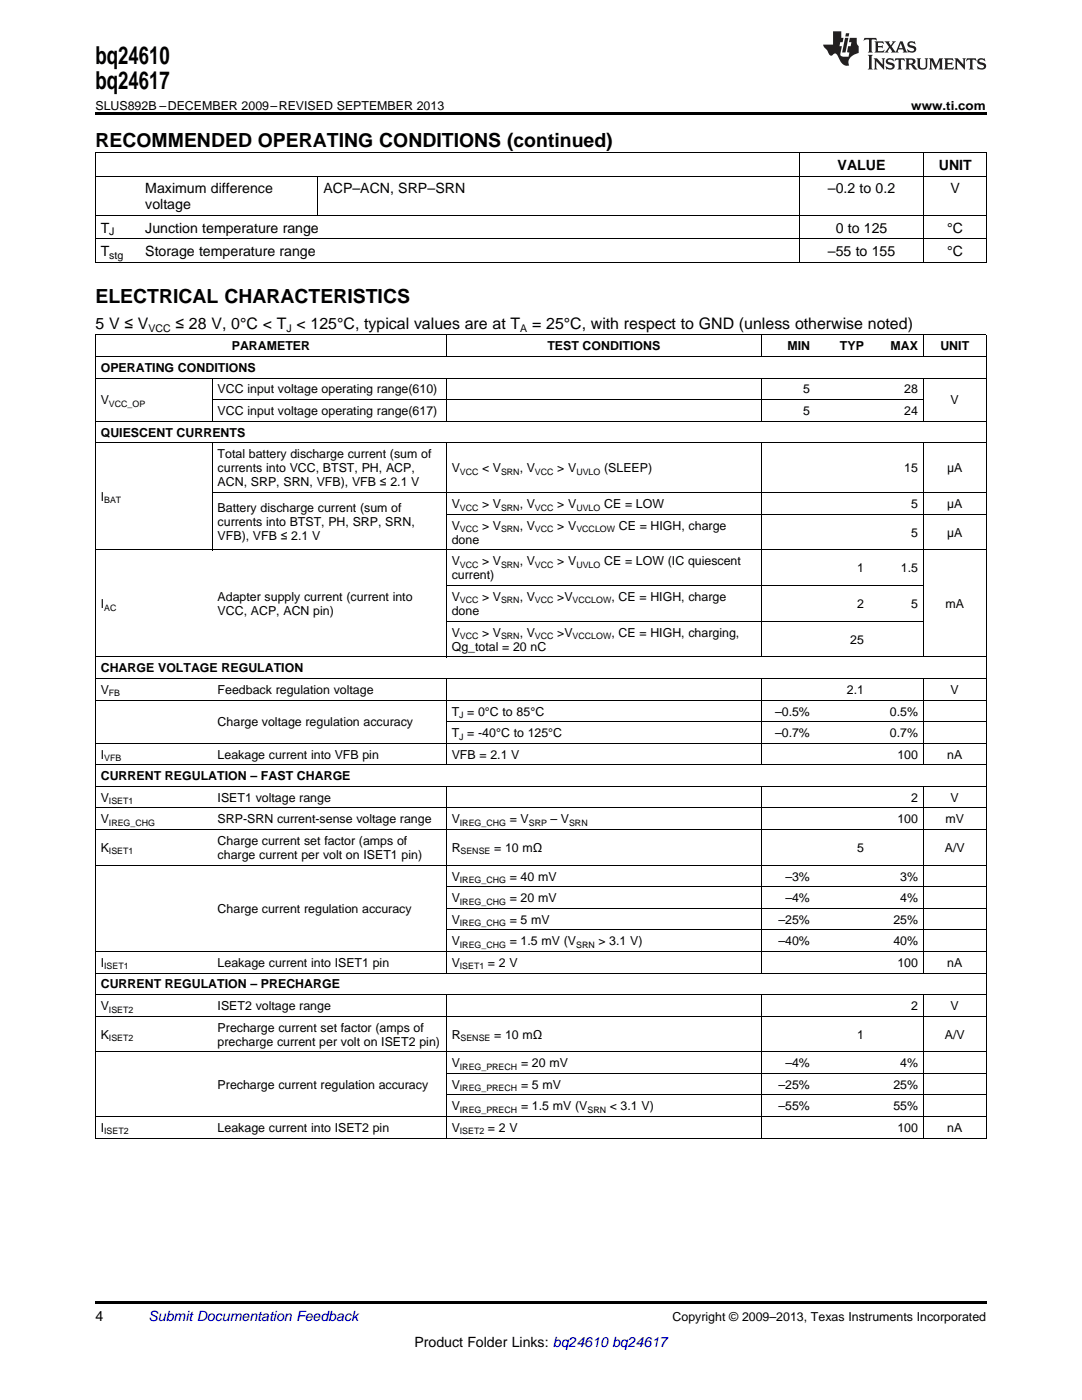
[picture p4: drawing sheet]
<svg xmlns="http://www.w3.org/2000/svg" width="216mm" height="279mm" viewBox="0 0 216 279" stroke-linecap="round" stroke-linejoin="round" font-family="sans-serif">
<defs><g id="words">
<g font-size="4.9">
<text x="19" y="12.8">bq24610</text>
<text x="19" y="17.8">bq24617</text>
</g>
<g font-size="3.9">
<text x="19" y="29.3">RECOMMENDED OPERATING CONDITIONS (continued)</text>
<text x="19" y="60.5">ELECTRICAL CHARACTERISTICS</text>
</g>
<g font-size="3.2">
<text x="19" y="65.6">5 V ≤ V</text>
<text x="35" y="65.6">≤ 28 V, 0°C &lt; T &lt; 125°C, typical values are at T</text>
<text x="106.2" y="65.6">= 25°C, with respect to GND (unless otherwise noted)</text>
</g>
<g font-size="2.8">
<text x="167.1" y="33.9">VALUE</text>
<text x="187.3" y="33.9">UNIT</text>
<text x="29" y="38.6">Maximum difference</text>
<text x="29" y="41.8">voltage</text>
<text x="64.6" y="38.6">ACP–ACN, SRP–SRN</text>
<text x="165.2" y="38.6">–0.2 to 0.2</text>
<text x="189.7" y="38.6">V</text>
<text x="20.1" y="46.4">T</text>
<text x="29" y="46.4">Junction temperature range</text>
<text x="166.8" y="46.4">0 to 125</text>
<text x="189" y="46.4">°C</text>
<text x="20.1" y="51.1">T</text>
<text x="29" y="51.1">Storage temperature range</text>
<text x="165.2" y="51.1">–55 to 155</text>
<text x="189" y="51.1">°C</text>
<text x="19" y="263.6">4</text>
<text x="82.7" y="268.9">Product Folder Links: bq24610 bq24617</text>
</g>
<text font-size="2.8" fill="#0000c8" x="29.6" y="263.6">Submit Documentation Feedback</text>
<g font-size="2.5">
<text x="19" y="21.9">SLUS892B –DECEMBER 2009–REVISED SEPTEMBER 2013</text>
<text x="181.8" y="21.9">www.ti.com</text>
<text x="46.2" y="69.9">PARAMETER</text>
<text x="109.2" y="69.9">TEST CONDITIONS</text>
<text x="157.1" y="69.9">MIN</text>
<text x="167.6" y="69.9">TYP</text>
<text x="177.7" y="69.9">MAX</text>
<text x="187.6" y="69.9">UNIT</text>
<text x="20.1" y="74.2">OPERATING CONDITIONS</text>
<text x="20.1" y="80.7">V</text>
<text x="43.4" y="78.5">VCC input voltage operating range(610)</text>
<text x="43.4" y="82.8">VCC input voltage operating range(617)</text>
<text x="160.3" y="78.5">5</text>
<text x="160.3" y="82.8">5</text>
<text x="180.4" y="78.5">28</text>
<text x="180.4" y="82.8">24</text>
<text x="189.7" y="80.7">V</text>
<text x="20.1" y="87.1">QUIESCENT CURRENTS</text>
<text x="43.4" y="91.4">Total battery discharge current (sum of</text>
<text x="43.4" y="94.3">currents into VCC, BTST, PH, ACP,</text>
<text x="90.1" y="94.3">V</text>
<text x="96.2" y="94.3">&lt; V</text>
<text x="103.7" y="94.3">, V</text>
<text x="111.2" y="94.3">&gt; V</text>
<text x="120.5" y="94.3">(SLEEP)</text>
<text x="180.4" y="94.3">15</text>
<text x="189" y="94.3">μA</text>
<text x="20.1" y="100">I</text>
<text x="43.4" y="97.1">ACN, SRP, SRN, VFB), VFB ≤ 2.1 V</text>
<text x="90.1" y="101.4">V</text>
<text x="96.2" y="101.4">&gt; V</text>
<text x="103.7" y="101.4">, V</text>
<text x="111.2" y="101.4">&gt; V</text>
<text x="120.5" y="101.4">CE = LOW</text>
<text x="181.8" y="101.4">5</text>
<text x="189" y="101.4">µA</text>
<text x="43.4" y="102.1">Battery discharge current (sum of</text>
<text x="43.4" y="105">currents into BTST, PH, SRP, SRN,</text>
<text x="43.4" y="107.8">VFB), VFB ≤ 2.1 V</text>
<text x="90.1" y="105.7">V</text>
<text x="96.2" y="105.7">&gt; V</text>
<text x="103.7" y="105.7">, V</text>
<text x="111.2" y="105.7">&gt; V</text>
<text x="123.5" y="105.7">CE = HIGH, charge</text>
<text x="181.8" y="107.1">5</text>
<text x="189" y="107.1">µA</text>
<text x="90.1" y="108.5">done</text>
<text x="90.1" y="112.8">V</text>
<text x="96.2" y="112.8">&gt; V</text>
<text x="103.7" y="112.8">, V</text>
<text x="111.2" y="112.8">&gt; V</text>
<text x="120.5" y="112.8">CE = LOW (IC quiescent</text>
<text x="43.4" y="119.9">Adapter supply current (current into</text>
<text x="90.1" y="115.6">current)</text>
<text x="90.1" y="119.9">V</text>
<text x="96.2" y="119.9">&gt; V</text>
<text x="103.7" y="119.9">, V</text>
<text x="111.2" y="119.9">&gt;V</text>
<text x="122" y="119.9">, CE = HIGH, charge</text>
<text x="171" y="114.2">1</text>
<text x="179.8" y="114.2">1.5</text>
<text x="20.1" y="121.4">I</text>
<text x="43.4" y="122.8">VCC, ACP, ACN pin)</text>
<text x="90.1" y="122.8">done</text>
<text x="171" y="121.4">2</text>
<text x="181.8" y="121.4">5</text>
<text x="188.7" y="121.4">mA</text>
<text x="90.1" y="127.1">V</text>
<text x="90.1" y="129.9">Qg_total = 20 nC</text>
<text x="96.2" y="127.1">&gt; V</text>
<text x="103.7" y="127.1">, V</text>
<text x="111.2" y="127.1">&gt;V</text>
<text x="122" y="127.1">, CE = HIGH, charging,</text>
<text x="169.7" y="128.5">25</text>
<text x="20.1" y="134.2">CHARGE VOLTAGE REGULATION</text>
<text x="20.1" y="138.5">V</text>
<text x="43.4" y="138.5">Feedback regulation voltage</text>
<text x="90.1" y="142.8">T = 0°C to 85°C</text>
<text x="154.7" y="142.8">–0.5%</text>
<text x="169" y="138.5">2.1</text>
<text x="177.6" y="142.8">0.5%</text>
<text x="189.7" y="138.5">V</text>
<text x="43.4" y="145">Charge voltage regulation accuracy</text>
<text x="90.1" y="147.1">T = -40°C to 125°C</text>
<text x="154.7" y="147.1">–0.7%</text>
<text x="177.6" y="147.1">0.7%</text>
<text x="20.1" y="151.4">I</text>
<text x="20.1" y="155.7">CURRENT REGULATION – FAST CHARGE</text>
<text x="43.4" y="151.4">Leakage current into VFB pin</text>
<text x="90.1" y="151.4">VFB = 2.1 V</text>
<text x="179.1" y="151.4">100</text>
<text x="189" y="151.4">nA</text>
<text x="20.1" y="160">V</text>
<text x="43.4" y="160">ISET1 voltage range</text>
<text x="181.8" y="160">2</text>
<text x="189.7" y="160">V</text>
<text x="20.1" y="164.3">V</text>
<text x="43.4" y="164.3">SRP-SRN current-sense voltage range</text>
<text x="90.1" y="164.3">V</text>
<text x="101.7" y="164.3">= V</text>
<text x="109.9" y="164.3">– V</text>
<text x="179.1" y="164.3">100</text>
<text x="188.7" y="164.3">mV</text>
<text x="20.1" y="170">K</text>
<text x="43.4" y="168.6">Charge current set factor (amps of</text>
<text x="43.4" y="171.4">charge current per volt on ISET1 pin)</text>
<text x="90.1" y="170">R</text>
<text x="98.6" y="170">= 10 mΩ</text>
<text x="171" y="170">5</text>
<text x="188.5" y="170">A/V</text>
<text x="90.1" y="175.8">V</text>
<text x="101.7" y="175.8">= 40 mV</text>
<text x="156.7" y="175.8">–3%</text>
<text x="179.6" y="175.8">3%</text>
<text x="43.4" y="182.2">Charge current regulation accuracy</text>
<text x="90.1" y="180.1">V</text>
<text x="90.1" y="184.4">V</text>
<text x="101.7" y="180.1">= 20 mV</text>
<text x="101.7" y="184.4">= 5 mV</text>
<text x="155.3" y="184.4">–25%</text>
<text x="156.7" y="180.1">–4%</text>
<text x="178.3" y="184.4">25%</text>
<text x="179.6" y="180.1">4%</text>
<text x="90.1" y="188.7">V</text>
<text x="101.7" y="188.7">= 1.5 mV (V</text>
<text x="119.4" y="188.7">&gt; 3.1 V)</text>
<text x="155.3" y="188.7">–40%</text>
<text x="178.3" y="188.7">40%</text>
<text x="20.1" y="193">I</text>
<text x="20.1" y="197.3">CURRENT REGULATION – PRECHARGE</text>
<text x="43.4" y="193">Leakage current into ISET1 pin</text>
<text x="90.1" y="193">V</text>
<text x="97.4" y="193">= 2 V</text>
<text x="179.1" y="193">100</text>
<text x="189" y="193">nA</text>
<text x="20.1" y="201.6">V</text>
<text x="43.4" y="201.6">ISET2 voltage range</text>
<text x="181.8" y="201.6">2</text>
<text x="189.7" y="201.6">V</text>
<text x="20.1" y="207.3">K</text>
<text x="43.4" y="205.9">Precharge current set factor (amps of</text>
<text x="43.4" y="208.7">precharge current per volt on ISET2 pin)</text>
<text x="90.1" y="207.3">R</text>
<text x="98.6" y="207.3">= 10 mΩ</text>
<text x="171" y="207.3">1</text>
<text x="188.5" y="207.3">A/V</text>
<text x="90.1" y="213">V</text>
<text x="104" y="213">= 20 mV</text>
<text x="156.7" y="213">–4%</text>
<text x="179.6" y="213">4%</text>
<text x="43.4" y="217.3">Precharge current regulation accuracy</text>
<text x="90.1" y="217.3">V</text>
<text x="90.1" y="221.6">V</text>
<text x="104" y="217.3">= 5 mV</text>
<text x="104" y="221.6">= 1.5 mV (V</text>
<text x="121.7" y="221.6">&lt; 3.1 V)</text>
<text x="155.3" y="217.3">–25%</text>
<text x="155.3" y="221.6">–55%</text>
<text x="178.3" y="217.3">25%</text>
<text x="178.3" y="221.6">55%</text>
<text x="20.1" y="225.9">I</text>
<text x="43.4" y="225.9">Leakage current into ISET2 pin</text>
<text x="90.1" y="225.9">V</text>
<text x="97.4" y="225.9">= 2 V</text>
<text x="179.1" y="225.9">100</text>
<text x="189" y="225.9">nA</text>
<text x="134.2" y="263.6">Copyright © 2009–2013, Texas Instruments Incorporated</text>
</g>
<g font-size="2.1">
<text x="21.8" y="47">J</text>
<text x="21.8" y="51.6">stg</text>
<text x="29.6" y="66.3">VCC</text>
<text x="57.1" y="66.3">J</text>
<text x="103.8" y="66.3">A</text>
</g>
<g font-size="1.8">
<text x="21.7" y="81.2">VCC_OP</text>
<text x="91.8" y="94.8">VCC</text>
<text x="100" y="94.8">SRN</text>
<text x="106.8" y="94.8">VCC</text>
<text x="115" y="94.8">UVLO</text>
<text x="20.8" y="100.5">BAT</text>
<text x="91.8" y="101.9">VCC</text>
<text x="100" y="101.9">SRN</text>
<text x="106.8" y="101.9">VCC</text>
<text x="115" y="101.9">UVLO</text>
<text x="91.8" y="106.2">VCC</text>
<text x="100" y="106.2">SRN</text>
<text x="106.8" y="106.2">VCC</text>
<text x="115" y="106.2">VCCLOW</text>
<text x="91.8" y="113.3">VCC</text>
<text x="100" y="113.3">SRN</text>
<text x="106.8" y="113.3">VCC</text>
<text x="115" y="113.3">UVLO</text>
<text x="20.8" y="121.8">AC</text>
<text x="91.8" y="120.4">VCC</text>
<text x="100" y="120.4">SRN</text>
<text x="106.8" y="120.4">VCC</text>
<text x="114.3" y="120.4">VCCLOW</text>
<text x="91.8" y="127.6">VCC</text>
<text x="100" y="127.6">SRN</text>
<text x="106.8" y="127.6">VCC</text>
<text x="114.3" y="127.6">VCCLOW</text>
<text x="21.7" y="139">FB</text>
<text x="91.6" y="143.3">J</text>
<text x="91.6" y="147.6">J</text>
<text x="20.8" y="151.9">VFB</text>
<text x="21.7" y="160.5">ISET1</text>
<text x="21.7" y="164.8">IREG_CHG</text>
<text x="91.8" y="164.8">IREG_CHG</text>
<text x="105.5" y="164.8">SRP</text>
<text x="113.6" y="164.8">SRN</text>
<text x="21.7" y="170.5">ISET1</text>
<text x="91.9" y="170.5">SENSE</text>
<text x="91.8" y="176.2">IREG_CHG</text>
<text x="91.8" y="180.6">IREG_CHG</text>
<text x="91.8" y="184.9">IREG_CHG</text>
<text x="91.8" y="189.2">IREG_CHG</text>
<text x="115" y="189.2">SRN</text>
<text x="20.8" y="193.5">ISET1</text>
<text x="91.8" y="193.5">ISET1</text>
<text x="21.7" y="202.1">ISET2</text>
<text x="21.7" y="207.8">ISET2</text>
<text x="91.9" y="207.8">SENSE</text>
<text x="91.8" y="213.5">IREG_PRECH</text>
<text x="91.8" y="217.8">IREG_PRECH</text>
<text x="20.8" y="226.4">ISET2</text>
<text x="91.8" y="222.1">IREG_PRECH</text>
<text x="91.8" y="226.4">ISET2</text>
<text x="117.2" y="222.1">SRN</text>
</g>
</g></defs>
<path d="M19 22.5h177.8v.5h-177.8zM19 259.7h177.8v.5h-177.8z" fill="#000"/>
<g fill="none" stroke="#000" stroke-width=".2">
<path d="M19 35.2h177.8M19 30.5h177.8M19.1 30.6v21.8M63.4 35.2v7.8M159.4 30.6v21.8M184.3 30.6v21.8M196.8 30.6v21.8M19 52.3h177.8M19 47.6h177.8M19 43h177.8M19 75.4h177.8M19 71.1h177.8"/>
<path d="M19 66.8h177.8M19.1 66.9v160.3M42.3 75.5v8.6M42.4 79.7h141.9M89 66.9v4.3M89 75.5v8.6M151.9 66.9v4.3M151.9 75.5v8.6M184.2 66.9v4.3M184.2 75.5v8.6M196.8 66.9v160.3M19 88.4h177.8"/>
<path d="M19 84h177.8M42.3 88.4v21.4M42.4 98.3h154.4M89 88.4v42.8M151.9 88.4v42.8M184.2 88.4v42.8M19 109.7h177.8M89.1 116.9h95.2M89.1 102.6h107.7M19 139.7h177.8M19 135.4h177.8M19 131.1h177.8"/>
<path d="M89 135.5v17.2M89.1 124h95.2M151.9 135.5v17.2M184.2 135.5v17.2M19 156.9h177.8M19 152.6h177.8M19 148.3h177.8M89 157v37.2M89.1 144h107.7M151.9 157v37.2M184.2 157v37.2M19 172.7h177.8"/>
<path d="M19 165.5h177.8M19 161.2h177.8M89.1 177h107.7M19 198.5h177.8M19 194.2h177.8M19 189.9h177.8M89 198.5v28.7M89.1 185.6h107.7M89.1 181.3h107.7M151.9 198.5v28.7M184.2 198.5v28.7M19 209.9h177.8"/>
<path d="M19 202.8h177.8M89.1 218.5h107.7M89.1 214.2h107.7M19 227.1h177.8M19 222.8h177.8"/>
</g>
<g fill="#231f20">
<path d="M172.5 7.6l-.1 .5 .4-.2h.6v.1v2.1l-.2 .4h.9l-.2-.4v-2.1l.1-.1h.5l.5 .2-.2-.5zM174.5 8.3l.2 .3v1.5l-.2 .4h1.8l.2-.6a1.04 1.04 0 0 1-1.3 .2v-.7h.6l.3 .2v-.6l-.3 .2h-.6v-.6l.8-.1 .4 .3-.2-.5zM176.5 8.3l.9 1.1-.9 1.1h.8l-.2-.2 .4-.7 .5 .7-.2 .2h1.5l-.2-.2 .2-.4h.9l.1 .4-.2 .2h1l-.3-.3-.7-1.9h-.5l-.9 2-.8-1 .9-1h-.8l.1 .3-.4 .5-.3-.6 .1-.2zM179.7 8.6l.4 1h-.7zM181.3 8.4a.63 .63 0 0 0-.2 .7 .63 .63 0 0 0 .6 .4l.6 .2 .1 .2a.75 .75 0 0 1-.7 .4 .75 .75 0 0 1-.6-.5l.1 .7 .1-.1a1.11 1.11 0 0 0 1.5-.6 1.13 1.13 0 0 0-1.2-.8l-.1-.4a1.04 1.04 0 0 1 1.2 .2l-.2-.5-.2 .1-.4-.2zM173.2 10.9l.2 .4v2.2l-.2 .4h1l-.3-.4v-2.2l.3-.4zM174.3 11.6l.3 .4v1.5l-.3 .4h.8l-.2-.4v-1.3l1.5 1.7v-1.9l.2-.4h-.7l.2 .4v.9l-1.1-1.3zM177 11.8a.62 .62 0 0 0-.2 .7 .62 .62 0 0 0 .6 .4l.6 .1 .1 .3a.76 .76 0 0 1-.7 .3 .76 .76 0 0 1-.7-.4l.2 .7 .1-.1a1.11 1.11 0 0 0 1.5-.6 1.13 1.13 0 0 0-1.2-.8l-.1-.4a1.04 1.04 0 0 1 1.2 .2l-.2-.6-.2 .1-.5-.1zM178.7 11.6l-.2 .6a.61 .61 0 0 1 .8-.3v1.6l-.2 .4h.9l-.2-.4v-1.6a.63 .63 0 0 1 .7 .3l-.1-.6zM180.6 11.6l.3 .4v1.5l-.3 .4h1l-.2-.2-.1-.8 .6 .2a.76 .76 0 0 0 1.2 .7l-1-1a.58 .58 0 0 0 .6-.5 .58 .58 0 0 0-.5-.6zM181.4 11.9h.1a.45 .45 0 0 1 .5 .1 .45 .45 0 0 1 .1 .5l-.8 .2zM182.9 11.6l.2 .2a2.17 2.17 0 0 0 .3 1.9 .99 .99 0 0 0 1.6-.6v-1.1l.2-.4h-.7l.2 .2a1.92 1.92 0 0 1-.2 1.8 .6 .6 0 0 1-.9-.5v-1.1l.2-.4zM185.4 11.6l.2 .4v1.5l-.2 .4h.7l-.2-.4v-1.4l.8 1.8 .8-1.8v1.4l-.2 .4h.9l-.2-.4v-1.5l.2-.4h-.8l-.6 1.5-.6-1.5zM188.4 11.6l.2 .4v1.5l-.2 .4h1.8l.1-.6a1.04 1.04 0 0 1-1.2 .1v-.6h.5l.4 .2v-.6l-.4 .2h-.5v-.7h.8l.3 .3-.1-.6zM190.5 11.6l.2 .4v1.5l-.2 .4h.7l-.2-.4v-1.3l1.5 1.7v-1.9l.2-.4h-.7l.2 .4v.9l-1.1-1.3zM192.9 11.6l-.1 .6a.61 .61 0 0 1 .7-.3l.1 1.6-.3 .4h1l-.3-.4 .1-1.6a.63 .63 0 0 1 .7 .3l-.1-.6zM195.2 11.8a.62 .62 0 0 0-.2 .7 .62 .62 0 0 0 .6 .4l.6 .1 .1 .3a.76 .76 0 0 1-.7 .3 .76 .76 0 0 1-.6-.4l.1 .7 .1-.1a1.11 1.11 0 0 0 1.6-.6 1.13 1.13 0 0 0-1.3-.8l-.1-.4a1.04 1.04 0 0 1 1.2 .2l-.1-.6-.2 .1-.5-.1z"/>
<path d="M166.2 6.3v2.6h-1.9v.4l.8 .9a.91 .91 0 0 0 1 .8 .56 .56 0 0 1 .5-.3 .56 .56 0 0 1 .5 .3l.4 .8a1.53 1.53 0 0 0 1.9 1.2 1.54 1.54 0 0 1 1-2.1l.9-.3v-1.4a1.52 1.52 0 0 1-.4-1.6h-1.3l-.2 .8h.5l-.2 .8h-.5l-.1 1v.2l.4 .1-.2 .8a1.93 1.93 0 0 1-1.6-.3l.3-1.8h-.5l.2-.8h.4l.2-.8h-.4v-1.3zM168.6 7.6l-.6 2.9h.7l.6-2.9zM168.8 6.6l-.1 .7h.6l.2-.7z"/>
</g>
<use href="#words"/>
</svg>
